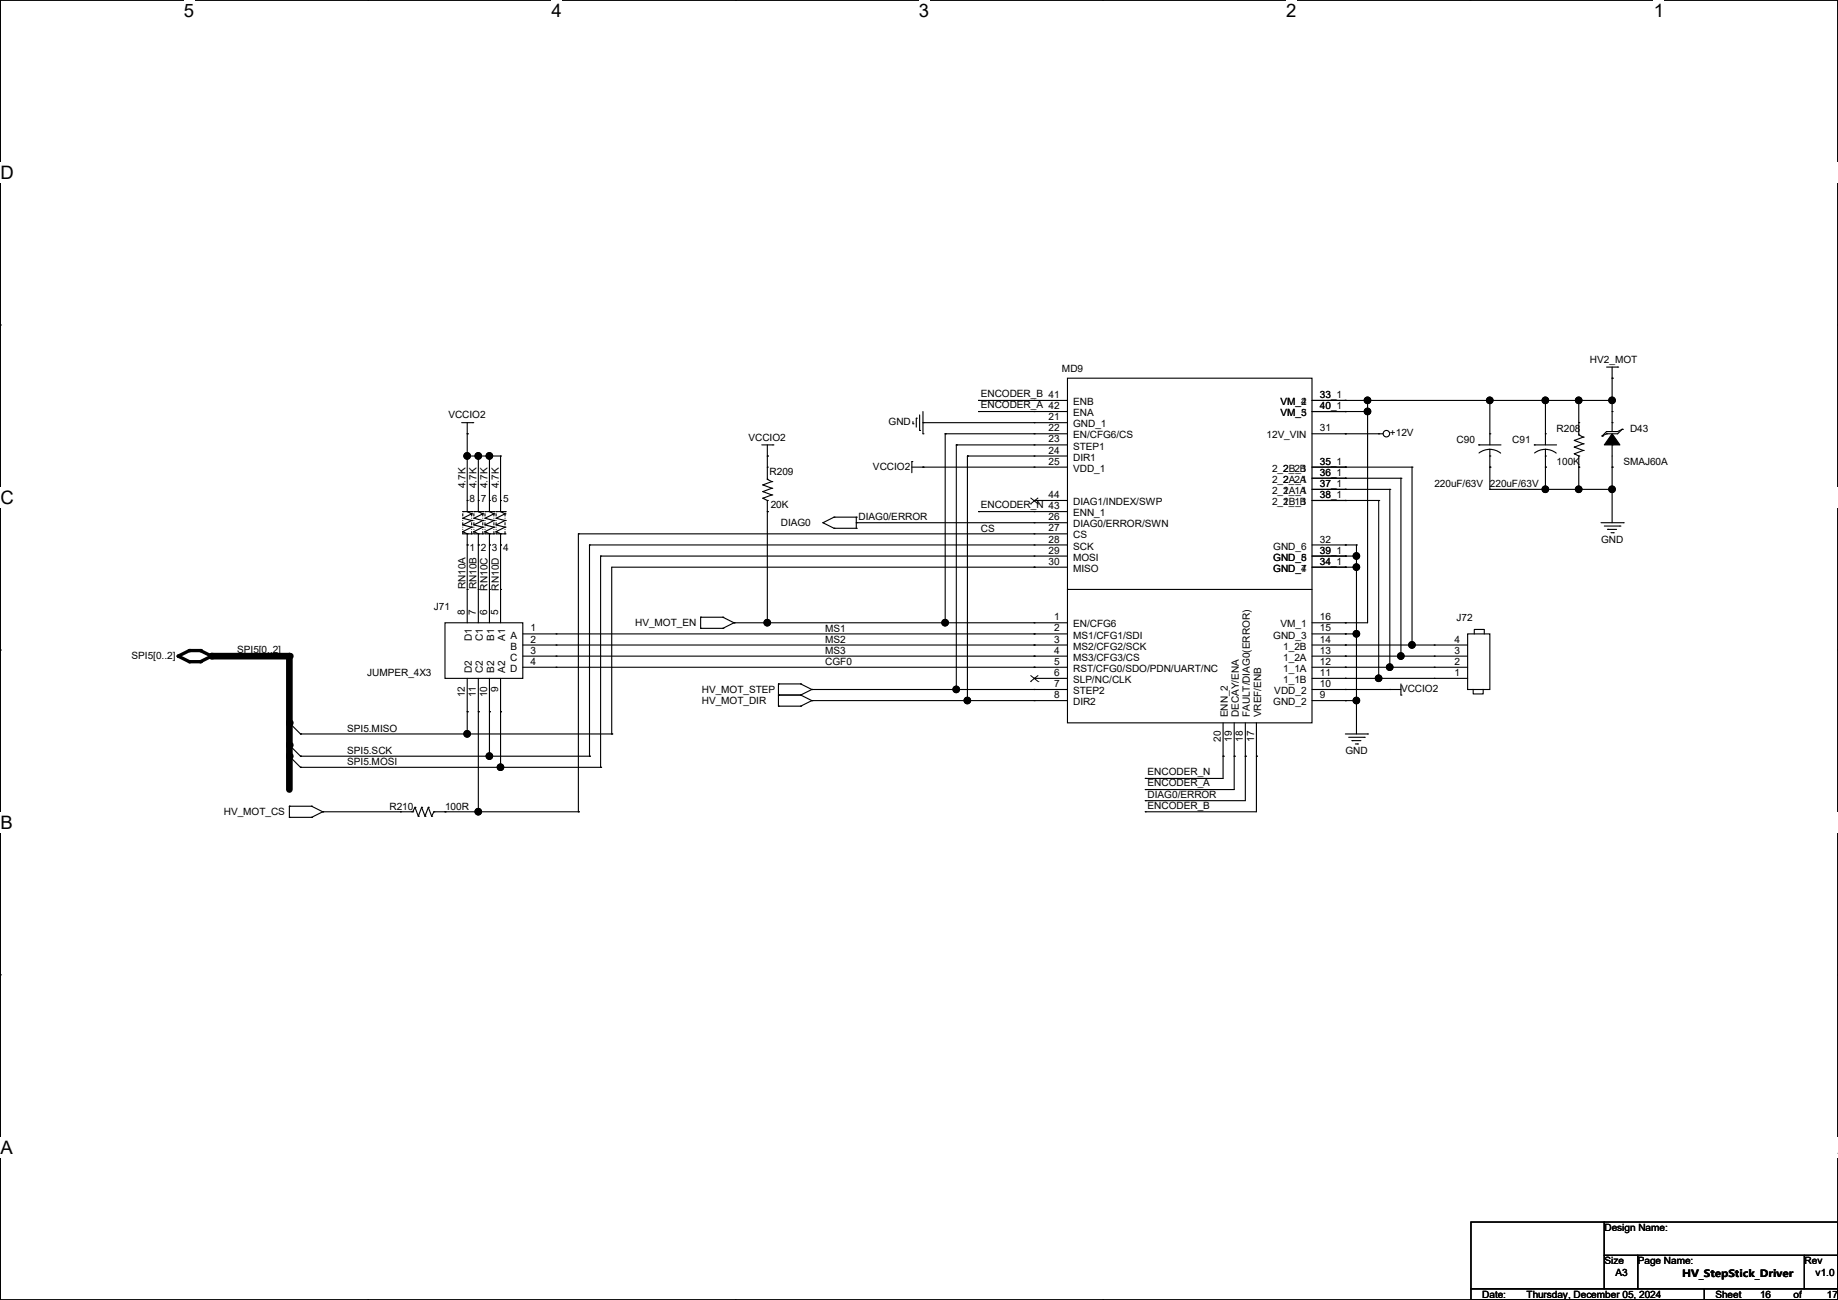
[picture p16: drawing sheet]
<svg xmlns="http://www.w3.org/2000/svg" width="420mm" height="297mm" viewBox="0 0 420 297" stroke-linecap="round" stroke-linejoin="round" font-family="sans-serif">
<defs><g id="words">
<g font-size="4.2">
<text x="42" y="3.9">5</text>
<text x="126" y="3.9">4</text>
<text x="210" y="3.9">3</text>
<text x="293.9" y="3.9">2</text>
<text x="377.9" y="3.9">1</text>
<text x=".1" y="40.9">D</text>
<text x=".1" y="115.1">C</text>
<text x=".1" y="189.4">B</text>
<text x=".1" y="263.6">A</text>
<text x="419.9" y="263.6">A</text>
</g>
<g font-size="2.3">
<text x="363.3" y="82.9">HV2_MOT</text>
<text x="242.7" y="84.9">MD9</text>
<text x="102.5" y="95.6">VCCIO2</text>
<text x="224.1" y="90.8">ENCODER_B 41</text>
<text x="224.1" y="93.3">ENCODER_A 42</text>
<text x="245.2" y="92.5">ENB</text>
<text x="245.2" y="95.1">ENA</text>
<text x="292.6" y="92.5">VM_2</text>
<text x="292.6" y="95.1">VM_3</text>
<text x="292.6" y="95.1">VM_5</text>
<text x="292.6" y="92.5">VM_4</text>
<text x="301.6" y="90.9">33</text>
<text x="301.6" y="93.5">40</text>
<text x="301.6" y="93.5">40_1</text>
<text x="301.6" y="90.9">33_1</text>
<text x="171" y="100.7">VCCIO2</text>
<text x="203" y="97.1">GND</text>
<text x="239.6" y="96">21</text>
<text x="239.6" y="98.6">22</text>
<text x="239.6" y="101.1">23</text>
<text x="245.2" y="97.6">GND_1</text>
<text x="245.2" y="100.2">EN/CFG6/CS</text>
<text x="289.4" y="100.2">12V_VIN</text>
<text x="301.6" y="98.6">31</text>
<text x="317.6" y="99.7">+12V</text>
<text x="332.8" y="101.2">C90</text>
<text x="345.5" y="101.2">C91</text>
<text x="355.7" y="98.6">R208</text>
<text x="372.5" y="98.6">D43</text>
<text x="199.5" y="107.3">VCCIO2</text>
<text x="239.6" y="103.6">24</text>
<text x="239.6" y="106.2">25</text>
<text x="245.2" y="102.7">STEP1</text>
<text x="245.2" y="105.2">DIR1</text>
<text x="245.2" y="107.8">VDD_1</text>
<text x="290.7" y="107.8">2_2B_1</text>
<text x="293.2" y="107.8">2_2B</text>
<text x="301.6" y="106.2">35</text>
<text x="301.6" y="106.2">35_1</text>
<text x="355.7" y="106.3">100K</text>
<text x="370.9" y="106.3">SMAJ60A</text>
<text x="106.3" y="111.5" transform="rotate(-90 106.3 111.5)">4.7K</text>
<text x="108.9" y="111.5" transform="rotate(-90 108.9 111.5)">4.7K</text>
<text x="111.4" y="111.5" transform="rotate(-90 111.4 111.5)">4.7K</text>
<text x="114" y="111.5" transform="rotate(-90 114 111.5)">4.7K</text>
<text x="175.9" y="108.5">R209</text>
<text x="239.6" y="113.8">44</text>
<text x="290.7" y="110.3">2_2A_1</text>
<text x="290.7" y="112.9">2_1A_1</text>
<text x="293.2" y="110.3">2_2A</text>
<text x="293.2" y="112.9">2_1A</text>
<text x="301.6" y="108.7">36</text>
<text x="301.6" y="111.3">37</text>
<text x="301.6" y="113.8">38</text>
<text x="301.6" y="108.7">36_1</text>
<text x="301.6" y="111.3">37_1</text>
<text x="301.6" y="113.9">38_1</text>
<text x="327.8" y="111.3">220uF/63V</text>
<text x="340.5" y="111.3">220uF/63V</text>
<text x="107.3" y="114.6">8</text>
<text x="109.9" y="114.6">7</text>
<text x="112.4" y="114.6">6</text>
<text x="114.9" y="114.6">5</text>
<text x="176.1" y="116.2">20K</text>
<text x="196.2" y="118.9">DIAG0/ERROR</text>
<text x="224.1" y="116.2">ENCODER_N 43</text>
<text x="239.6" y="118.9">26</text>
<text x="245.2" y="117.9">ENN_1</text>
<text x="245.2" y="115.4">DIAG1/INDEX/SWP</text>
<text x="290.7" y="115.4">2_1B_1</text>
<text x="293.2" y="115.4">2_1B</text>
<text x="107.3" y="125.8">1</text>
<text x="109.9" y="125.8">2</text>
<text x="112.4" y="125.8">3</text>
<text x="114.9" y="125.8">4</text>
<text x="178.4" y="120.2">DIAG0</text>
<text x="224.1" y="121.5">CS</text>
<text x="239.6" y="121.4">27</text>
<text x="239.6" y="124">28</text>
<text x="245.2" y="120.5">DIAG0/ERROR/SWN</text>
<text x="245.2" y="123">CS</text>
<text x="245.2" y="125.6">SCK</text>
<text x="290.9" y="125.6">GND_6</text>
<text x="301.6" y="124">32</text>
<text x="365.9" y="124">GND</text>
<text x="239.6" y="126.5">29</text>
<text x="239.6" y="129">30</text>
<text x="245.2" y="128.1">MOSI</text>
<text x="245.2" y="130.6">MISO</text>
<text x="290.9" y="130.6">GND_4</text>
<text x="290.9" y="128.1">GND_5</text>
<text x="290.9" y="130.6">GND_7</text>
<text x="290.9" y="128.1">GND_8</text>
<text x="301.6" y="129">34</text>
<text x="301.6" y="126.5">39</text>
<text x="301.6" y="129">34_1</text>
<text x="301.6" y="126.5">39_1</text>
<text x="106.3" y="134.7" transform="rotate(-90 106.3 134.7)">RN10A</text>
<text x="108.9" y="134.7" transform="rotate(-90 108.9 134.7)">RN10B</text>
<text x="111.4" y="134.9" transform="rotate(-90 111.4 134.9)">RN10C</text>
<text x="114" y="134.9" transform="rotate(-90 114 134.9)">RN10D</text>
<text x="99.2" y="139.3">J71</text>
<text x="106.2" y="140.5" transform="rotate(-90 106.2 140.5)">8</text>
<text x="108.8" y="140.5" transform="rotate(-90 108.8 140.5)">7</text>
<text x="111.3" y="140.5" transform="rotate(-90 111.3 140.5)">6</text>
<text x="113.8" y="140.5" transform="rotate(-90 113.8 140.5)">5</text>
<text x="145.1" y="143.1">HV_MOT_EN</text>
<text x="240.9" y="141.7">1</text>
<text x="245.2" y="143.3">EN/CFG6</text>
<text x="292.6" y="143.3">VM_1</text>
<text x="301.6" y="141.7">16</text>
<text x="332.8" y="141.8">J72</text>
<text x="54.2" y="149.1">SPI5[0..2]</text>
<text x="107.8" y="146.5" transform="rotate(-90 107.8 146.5)">D1</text>
<text x="110.4" y="146.5" transform="rotate(-90 110.4 146.5)">C1</text>
<text x="112.9" y="146.3" transform="rotate(-90 112.9 146.3)">B1</text>
<text x="115.4" y="146.3" transform="rotate(-90 115.4 146.3)">A1</text>
<text x="116.7" y="145.9">A</text>
<text x="116.7" y="148.4">B</text>
<text x="121.2" y="144.3">1</text>
<text x="121.2" y="146.8">2</text>
<text x="121.2" y="149.4">3</text>
<text x="188.6" y="144.3">MS1</text>
<text x="188.6" y="146.9">MS2</text>
<text x="188.6" y="149.4">MS3</text>
<text x="240.9" y="144.3">2</text>
<text x="240.9" y="146.8">3</text>
<text x="240.9" y="149.4">4</text>
<text x="245.2" y="145.9">MS1/CFG1/SDI</text>
<text x="245.2" y="148.4">MS2/CFG2/SCK</text>
<text x="290.9" y="145.9">GND_3</text>
<text x="293.2" y="148.4">1_2B</text>
<text x="301.6" y="149.4">13</text>
<text x="301.6" y="146.8">14</text>
<text x="301.6" y="144.3">15</text>
<text x="332.3" y="149.4">3</text>
<text x="332.3" y="146.8">4</text>
<text x="30.1" y="150.5">SPI5[0..2]</text>
<text x="83.9" y="154.5">JUMPER_4X3</text>
<text x="107.8" y="153.7" transform="rotate(-90 107.8 153.7)">D2</text>
<text x="110.4" y="153.7" transform="rotate(-90 110.4 153.7)">C2</text>
<text x="112.9" y="153.7" transform="rotate(-90 112.9 153.7)">B2</text>
<text x="115.4" y="153.7" transform="rotate(-90 115.4 153.7)">A2</text>
<text x="116.6" y="151">C</text>
<text x="116.6" y="153.5">D</text>
<text x="121.2" y="151.9">4</text>
<text x="188.6" y="151.9">CGF0</text>
<text x="240.9" y="151.9">5</text>
<text x="240.9" y="154.4">6</text>
<text x="245.2" y="151">MS3/CFG3/CS</text>
<text x="245.2" y="153.5">RST/CFG0/SDO/PDN/UART/NC</text>
<text x="293.2" y="153.5">1_1A</text>
<text x="293.2" y="151">1_2A</text>
<text x="301.6" y="154.4">11</text>
<text x="301.6" y="151.9">12</text>
<text x="332.3" y="154.4">1</text>
<text x="332.3" y="151.9">2</text>
<text x="106.2" y="159.3" transform="rotate(-90 106.2 159.3)">12</text>
<text x="108.8" y="159.3" transform="rotate(-90 108.8 159.3)">11</text>
<text x="111.3" y="159.3" transform="rotate(-90 111.3 159.3)">10</text>
<text x="113.8" y="158" transform="rotate(-90 113.8 158)">9</text>
<text x="160.4" y="158.3">HV_MOT_STEP</text>
<text x="160.4" y="160.9">HV_MOT_DIR</text>
<text x="240.9" y="157">7</text>
<text x="240.9" y="159.5">8</text>
<text x="245.2" y="156">SLP/NC/CLK</text>
<text x="245.2" y="158.6">STEP2</text>
<text x="245.2" y="161.1">DIR2</text>
<text x="290.9" y="161.1">GND_2</text>
<text x="291.2" y="158.6">VDD_2</text>
<text x="293.2" y="156">1_1B</text>
<text x="301.6" y="159.5">9</text>
<text x="301.6" y="157">10</text>
<text x="320.1" y="158.1">VCCIO2</text>
<text x="79.3" y="167.2">SPI5.MISO</text>
<text x="280.5" y="163.9" transform="rotate(-90 280.5 163.9)">ENN_2</text>
<text x="283.1" y="163.9" transform="rotate(-90 283.1 163.9)">DECAY/ENA</text>
<text x="285.6" y="163.9" transform="rotate(-90 285.6 163.9)">FAULT/DIAG0(ERROR)</text>
<text x="288.2" y="163.9" transform="rotate(-90 288.2 163.9)">VREF/ENB</text>
<text x="79.3" y="172.3">SPI5.SCK</text>
<text x="278.9" y="169.5" transform="rotate(-90 278.9 169.5)">20</text>
<text x="281.5" y="169.5" transform="rotate(-90 281.5 169.5)">19</text>
<text x="284" y="169.5" transform="rotate(-90 284 169.5)">18</text>
<text x="286.6" y="169.5" transform="rotate(-90 286.6 169.5)">17</text>
<text x="307.4" y="172.3">GND</text>
<text x="79.3" y="174.8">SPI5.MOSI</text>
<text x="262.2" y="177.1">ENCODER_N</text>
<text x="262.2" y="179.7">ENCODER_A</text>
<text x="89" y="185">R210</text>
<text x="101.7" y="185">100R</text>
<text x="262.2" y="182.4">DIAG0/ERROR</text>
<text x="262.2" y="184.7">ENCODER_B</text>
<text x="51.1" y="186.3">HV_MOT_CS</text>
<text x="366.6" y="281.3">Design Name:</text>
<text x="366.6" y="288.9">Size</text>
<text x="369.2" y="291.4">A3</text>
<text x="374.3" y="288.9">Page Name:</text>
<text x="384.4" y="291.8">HV_StepStick_Driver</text>
<text x="412.4" y="288.9">Rev</text>
<text x="414.9" y="291.4">v1.0</text>
<text x="338.7" y="296.5">Date:</text>
<text x="348.8" y="296.5">Thursday, December 05, 2024</text>
<text x="392" y="296.5">Sheet</text>
<text x="402.2" y="296.5">16</text>
<text x="409.8" y="296.5">of</text>
<text x="417.4" y="296.5">17</text>
</g>
</g></defs>
<path d="M.1 0h419.8v297h-419.8z" fill="none" stroke="#000" stroke-width=".25"/>
<path d="M42 0h2.4v4.8h-2.4z" fill="#fff"/>
<path d="M84 0h.1M84 297h.1" fill="none" stroke="#000" stroke-width=".25"/>
<path d="M126 0h2.4v4.8h-2.4z" fill="#fff"/>
<path d="M168 0h.1M168 297h.1" fill="none" stroke="#000" stroke-width=".25"/>
<path d="M210 0h2.3v4.8h-2.3z" fill="#fff"/>
<path d="M252 0h.1M252 297h.1" fill="none" stroke="#000" stroke-width=".25"/>
<path d="M293.9 0h2.4v4.8h-2.4z" fill="#fff"/>
<path d="M336 0h.1M336 297h.1" fill="none" stroke="#000" stroke-width=".25"/>
<g fill="#fff">
<path d="M377.9 0h2.4v4.8h-2.4z"/>
<path d="M.1 37.1h3v4.8h-3z"/>
<path d="M419.9 37.1l.1 4.8z"/>
<path d="M.1 111.3h3v4.8h-3z"/>
<path d="M419.9 111.3l.1 4.8z"/>
</g>
<path d="M.1 74.3h.1M419.9 74.3h.1" fill="none" stroke="#000" stroke-width=".25"/>
<g fill="#fff">
<path d="M.1 185.6h2.8v4.7h-2.8z"/>
<path d="M419.9 185.6l.1 4.7z"/>
</g>
<path d="M.1 148.5h.1M419.9 148.5h.1" fill="none" stroke="#000" stroke-width=".25"/>
<g fill="#fff">
<path d="M0 259.8h2.9v4.7h-2.9z"/>
<path d="M419.9 259.8h.1v4.7h-.1z"/>
</g>
<g fill="none" stroke="#000" stroke-width=".25">
<path d="M105.5 96.6h2.5M106.8 99.1h.1M106.8 96.6v20.3M108 96.6h.1M208.6 96.8h.1M208.6 96.3v.5M209.4 95.5h.1M209.4 95.5v2.1M210.1 98.3h.1M210.1 94.8v3.5M210.9 99.1h.1M210.9 96.6h.1"/>
<path d="M210.9 96.6h33M210.9 94v5.1M216 99.1h.1M216 99.1h27.9M216 99.1v43.2M223.6 91.5h.1M223.6 94h.1M223.6 91.5h20.3M223.6 94h20.3M236.3 96.6h.1M236.3 99.1h.1M236.3 91.5h.1"/>
<path d="M236.3 94h.1M243.9 86.4h55.9v78.7h-55.9zM299.8 99.1h16.3M299.8 91.5h68.6M299.8 94h12.7M307.4 91.5h.1M307.4 94h.1M307.4 99.1h.1M312.5 91.5h.1M312.5 94h.1M312.5 91.5v50.8h-12.7M315 99.1h.1"/>
<path d="M340.4 99.1h.1M340.4 91.5h.1M340.4 91.5v10.1M353.1 99.1h.1M353.1 91.5h.1M353.1 91.5v10.1M360.8 99.4h.1M360.8 96.6h.1M360.8 91.5h.1M360.8 99.4l1 .5M360.8 91.5v7.9M361.8 99.9h.1"/>
<path d="M361.8 99.9l-2.1 .7M366.1 99.6h.1M367.1 98.6h.1M367.1 99.1h.1M367.1 83.9h2.6M367.1 98.6l-1 1M367.1 99.1l-1 .5M368.4 86.4h.1M368.4 96.6h.1M368.4 94h.1M368.4 91.5h.1M368.4 83.9v14.7"/>
<path d="M369.7 83.9h.1M370.7 98.1h.1M370.7 98.1l-1 1h-2.6M370.7 98.1l-1 .5h-2.6M105.7 116.9h2.1M106.8 116.9h.1M106.8 114.3h.1M106.8 104.2h.1M106.8 104.2h7.6M106.8 116.9l1 .5M107.8 116.9h.1M107.8 118.9h.1"/>
<path d="M107.8 117.4h.1M107.8 117.4l-2.1 1 2.1 .5M107.8 118.9l-2.1 1 2.1 .5M108.3 116.9h2M109.3 116.9h.1M109.3 114.3h.1M109.3 104.2h.1M109.3 116.9l1 .5M109.3 104.2v12.7M110.3 116.9h.1M110.3 118.9h.1M110.3 117.4h.1"/>
<path d="M110.3 117.4l-2 1 2 .5M110.3 118.9l-2 1 2 .5M110.8 116.9h2.1M111.8 116.9h.1M111.8 114.3h.1M111.8 104.2h.1M111.8 116.9l1.1 .5M111.8 104.2v12.7M112.9 116.9h.1M112.9 118.9h.1M112.9 117.4h.1M112.9 117.4l-2.1 1 2.1 .5"/>
<path d="M112.9 118.9l-2.1 1 2.1 .5M113.4 116.9h2M114.4 116.9h.1M114.4 114.3h.1M114.4 104.2h.1M114.4 104.2v12.7M114.4 116.9l1 .5M115.4 116.9h.1M115.4 118.9h.1M115.4 117.4h.1M115.4 117.4l-2 1 2 .5M115.4 118.9l-2 1 2 .5"/>
<path d="M174.1 101.6h2.5M174.3 110.8h.1M174.3 112.3h.1M174.3 113.8h.1M174.3 110.8l2.1 .7M174.3 112.3l2.1 .8M174.3 113.8l1 .5M175.3 104.2h.1M175.3 114.3h.1M175.3 109.5h.1M175.3 116.9h.1M175.3 106.7h.1"/>
<path d="M175.3 101.6v7.9M175.3 114.3v28M175.3 109.5l1.1 .5M176.4 110h.1M176.4 111.5h.1M176.4 113.1h.1M176.4 110l-2.1 .8M176.4 111.5l-2.1 .8M176.4 113.1l-2.1 .7M176.6 101.6h.1M188 119.4h.1M188 119.4l2.6 1.3"/>
<path d="M190.6 118.2h.1M190.6 118.2l-2.6 1.2M190.6 118.2h5.1M195.7 118.2h.1M195.7 119.4h.1M195.7 118.2v2.5M195.7 119.4h48.2M208.4 105.5h.1M208.4 106.7h35.5M208.4 105.5v2.5M210.9 106.7h.1M218.5 101.6h.1"/>
<path d="M218.5 101.6h25.4M218.5 101.6v55.9M221.1 104.2h.1M221.1 104.2h22.8M221.1 104.2v55.9M223.6 116.9h.1M223.6 116.9h20.3M236.3 101.6h.1M236.3 104.2h.1M236.3 106.7h.1M236.3 119.4h.1M236.3 116.9h.1"/>
<path d="M236.3 114.3h.1M236.3 114.3h7.6M299.8 106.7h22.9M299.8 109.3h20.3M299.8 111.8h17.8M299.8 114.3h15.2M307.4 106.7h.1M307.4 109.3h.1M307.4 111.8h.1M307.4 114.3h.1M315 114.3h.1M315 114.3v40.7"/>
<path d="M317.6 111.8h.1M317.6 111.8v40.6M320.1 109.3h.1M320.1 109.3v40.6M322.7 106.7h.1M322.7 106.7v40.7M337.9 101.6h.1M337.9 101.6h5.1M340.4 104.2h.1M340.4 102.7l-1 .1-1.4 .7M340.4 102.7l1.6 .3 .9 .5M340.4 106.7h.1"/>
<path d="M340.4 111.8h.1M340.4 111.8h28M340.4 102.7v9.1M350.6 101.6h.1M350.6 101.6h5.1M353.1 104.2h.1M353.1 102.7l-1 .1-1.4 .7M353.1 102.7l1.6 .3 .9 .5M353.1 106.7h.1M353.1 111.8h.1M353.1 102.7v9.1M359.7 100.6h.1"/>
<path d="M359.7 102.2h.1M359.7 103.7h.1M359.7 100.6l2.1 .8M359.7 102.2l2.1 .7M359.7 103.7l1.1 .5M360.8 104.2h.1M360.8 106.7h.1M360.8 111.8h.1M360.8 104.2v7.6M361.8 101.4h.1M361.8 102.9h.1M361.8 101.4l-2.1 .8"/>
<path d="M361.8 102.9l-2.1 .8M365.8 119.4h5.1M368.4 101.6h.1M368.4 106.7h.1M368.4 111.8h.1M368.4 101.6v17.8M370.9 119.4h.1M105.7 121.5h.1M105.7 122h2.1M105.7 121.5l1.1 .5M106.8 134.7h.1M106.8 122h.1"/>
<path d="M106.8 124.5h.1M106.8 122v20.3M107.8 122h.1M107.8 120.4h.1M107.8 120.4l-2.1 1.1M108.3 121.5h.1M108.3 122h2M108.3 121.5l1 .5M109.3 122h.1M109.3 124.5h.1M109.3 134.7h.1M109.3 122v20.3"/>
<path d="M110.3 122h.1M110.3 120.4h.1M110.3 120.4l-2 1.1M110.8 121.5h.1M110.8 122h2.1M110.8 121.5l1 .5M111.8 122h.1M111.8 124.5h.1M111.8 134.7h.1M111.8 122v20.3M112.9 122h.1M112.9 120.4h.1"/>
<path d="M112.9 120.4l-2.1 1.1M113.4 121.5h.1M113.4 121.5l1 .5M113.4 122h2M114.4 134.7h.1M114.4 122h.1M114.4 124.5h.1M114.4 122v20.3M115.4 122h.1M115.4 120.4h.1M115.4 120.4l-2 1.1M132.2 122h.1"/>
<path d="M132.2 122h111.7M132.2 122v63.5M134.7 124.5h.1M134.7 124.5h109.2M134.7 124.5v48.3M137.2 127h.1M137.2 127h106.7M137.2 127v48.3M190.6 120.7h.1M190.6 120.7h5.1M195.7 120.7h.1M236.3 122h.1"/>
<path d="M236.3 124.5h.1M236.3 127h.1M236.3 129.6h.1M243.9 134.7h.1M243.9 134.7h55.9M243.9 129.6h-104.1v38.1M299.8 124.5h10.2M299.8 127h10.2M299.8 129.6h10.2M307.4 129.6h.1M307.4 127h.1M307.4 124.5h.1"/>
<path d="M310 124.5h.1M310 127h.1M310 129.6h.1M310 124.5v43.2M366.6 120.2h3.6M367.4 120.9h.1M367.4 120.9h2M368.1 121.7h.5M368.6 121.7h.1M370.2 120.2h.1M101.7 142.3h17.8v12.7h-17.8zM106.8 155v12.7"/>
<path d="M109.3 155v30.5M111.8 155v17.8M114.4 155v20.3M119.5 144.8h124.4M119.5 147.4h124.4M119.5 149.9h124.4M119.5 152.4h124.4M127.1 144.8h.1M127.1 147.4h.1M127.1 149.9h.1M127.1 152.4h.1M160.1 143.6h.1"/>
<path d="M160.1 141h.1M160.1 141h5.1M160.1 143.6h5.1M160.1 141v2.6M165.2 141h.1M165.2 143.6h.1M165.2 141l2.5 1.3M167.7 142.3h.1M167.7 142.3l-2.5 1.3M167.7 142.3h76.2M175.3 142.3h.1M177.9 158.8h.1"/>
<path d="M177.9 156.3h.1M177.9 156.3h5.1M177.9 158.8h5.1M177.9 156.3v5M183 156.3h.1M183 158.8h.1M183 156.3l2.5 1.2M183 158.8l2.5 1.3M185.5 157.5h.1M185.5 157.5l-2.5 1.3M185.5 157.5h58.4M216 142.3h.1"/>
<path d="M218.5 157.5h.1M236.3 142.3h.1M236.3 144.8h.1M236.3 147.4h.1M236.3 149.9h.1M236.3 152.4h.1M236.3 155h.1M236.3 157.5h.1M236.3 155h7.6M299.8 157.5h20.3M299.8 144.8h10.2M299.8 147.4h35.6"/>
<path d="M299.8 149.9h35.6M299.8 152.4h35.6M299.8 155h35.6M307.4 157.5h.1M307.4 155h.1M307.4 152.4h.1M307.4 149.9h.1M307.4 147.4h.1M307.4 144.8h.1M307.4 142.3h.1M310 144.8h.1M315 155h.1"/>
<path d="M317.6 157.5h.1M317.6 152.4h.1M320.1 158.8h.1M320.1 149.9h.1M320.1 156.3v2.5M322.7 147.4h.1M327.7 155h.1M327.7 152.4h.1M327.7 149.9h.1M327.7 147.4h.1M335.4 144.8h5v12.7h-5zM336.6 157.5v1h2.3v-1"/>
<path d="M336.9 144.8v-1h2.3v1M66.1 165.1l2.6 2.6M66.1 170.2l2.6 2.6M66.1 172.8l2.6 2.5M68.7 167.7h.1M68.7 172.8h.1M68.7 175.3h.1M68.7 167.7h71.1M68.7 172.8h66M68.7 175.3h68.5M106.8 162.6h.1M109.3 162.6h.1"/>
<path d="M111.8 162.6h.1M114.4 162.6h.1M134.7 172.8h.1M137.2 175.3h.1M139.8 167.7h.1M177.9 161.3h.1M177.9 161.3h5.1M183 161.3h.1M185.5 160.1h.1M185.5 160.1l-2.5 1.2M185.5 160.1h58.4M221.1 160.1h.1"/>
<path d="M236.3 160.1h.1M261.7 177.8h.1M279.5 172.8h.1M279.5 165.1v12.7h-17.8M282 172.8h.1M282 165.1v15.3h-20.3M284.6 172.8h.1M284.6 165.1v17.8h-22.9M287.1 172.8h.1M287.1 165.1v20.4h-25.4M299.8 160.1h10.2M307.4 160.1h.1"/>
<path d="M307.4 167.7h5.1M308.2 168.4h3.5M308.9 169.2h.1M308.9 169.2h2.1M309.7 170h.5M310 160.1h.1M310.2 170h.1M311.7 168.4h.1M312.5 167.7h.1M66.1 186.7h.1M66.1 184.2h.1M66.1 184.2h5.1"/>
<path d="M66.1 186.7h5.1M66.1 184.2v2.5M71.2 184.2h.1M71.2 186.7h.1M71.2 184.2l2.5 1.3M73.7 185.5h.1M73.7 185.5l-2.5 1.2M73.7 185.5h20.6M91.5 185.5h.1M94.3 185.5h.1M94.8 184.4h.1M94.8 184.4l-.5 1.1"/>
<path d="M94.8 184.4l.8 2.1M95.6 186.5h.1M96.4 184.4h.1M96.4 184.4l-.8 2.1M96.4 184.4l.7 2.1M97.1 186.5h.1M97.9 184.4h.1M97.9 184.4l-.8 2.1M97.9 184.4l.7 2.1M98.6 186.5h.1M99.1 185.5h.1M99.1 185.5l-.5 1"/>
<path d="M99.1 185.5h33.1M101.7 185.5h.1M132.2 185.5h.1M261.7 180.4h.1M261.7 182.9h.1M261.7 185.5h.1M.1 222.7h.1M419.9 222.7h.1M336.1 279.2h30.5v15.2h-30.5zM366.6 279.2h53.3v7.6h-53.3zM336.1 294.4h53.4v2.6h-53.4zM366.6 286.8h7.6v7.6h-7.6z"/>
<path d="M374.2 286.8h38.1v7.6h-38.1zM389.5 294.4h30.4v2.6h-30.4zM412.3 286.8h7.6v7.6h-7.6z"/>
<circle cx="316.8" cy="99.1" r=".74"/>
</g>
<path d="M40.7 149.9l2.6-1.3h2.5l2.5 1.3-2.5 1.3h-2.5z" fill="none" stroke="#000" stroke-width=".76"/>
<g fill="#000">
<circle cx="40.7" cy="149.9" r=".38"/>
<circle cx="43.3" cy="148.6" r=".38"/>
<circle cx="43.3" cy="151.2" r=".38"/>
<circle cx="45.8" cy="148.6" r=".38"/>
<circle cx="45.8" cy="151.2" r=".38"/>
<circle cx="48.3" cy="149.9" r=".76"/>
<circle cx="48.3" cy="149.9" r=".38"/>
<circle cx="66.1" cy="149.9" r=".76"/>
<circle cx="66.1" cy="172.8" r=".76"/>
<circle cx="66.1" cy="170.2" r=".76"/>
<circle cx="66.1" cy="165.1" r=".76"/>
</g>
<g fill="none" stroke="#000" stroke-width=".25" stroke-dasharray=".5 .5 0 .5 0 .5">
<path d="M105.7 116.9h.1M107.8 116.9h.1M108.3 116.9h.1M110.3 116.9h.1M110.8 116.9h.1M112.9 116.9h.1M113.4 116.9h.1M115.4 116.9h.1M105.7 122v-5.1M107.8 122v-5.1M108.3 122v-5.1M110.3 122v-5.1"/>
<path d="M110.8 122v-5.1M112.9 122v-5.1M113.4 122v-5.1M115.4 122v-5.1"/>
</g>
<g fill="#000" stroke="#000" stroke-width=".25">
<path d="M368.4 99.1l1.8 2.5h-3.6z" fill-rule="evenodd"/>
<circle cx="312.5" cy="91.5" r=".74"/>
<circle cx="312.5" cy="94" r=".74"/>
<circle cx="340.4" cy="91.5" r=".74"/>
<circle cx="353.1" cy="91.5" r=".74"/>
<circle cx="360.7" cy="91.5" r=".74"/>
<circle cx="368.4" cy="91.5" r=".74"/>
<circle cx="106.7" cy="104.2" r=".74"/>
<circle cx="109.3" cy="104.2" r=".74"/>
<circle cx="111.8" cy="104.2" r=".74"/>
<circle cx="353.1" cy="111.8" r=".74"/>
<circle cx="360.7" cy="111.8" r=".74"/>
<circle cx="368.4" cy="111.8" r=".74"/>
<circle cx="309.9" cy="127" r=".74"/>
<circle cx="309.9" cy="129.6" r=".74"/>
<circle cx="175.3" cy="142.3" r=".74"/>
<circle cx="216" cy="142.3" r=".74"/>
<circle cx="218.5" cy="157.5" r=".74"/>
<circle cx="309.9" cy="144.8" r=".74"/>
<circle cx="315" cy="155" r=".74"/>
<circle cx="317.6" cy="152.4" r=".74"/>
<circle cx="320.1" cy="149.9" r=".74"/>
<circle cx="322.6" cy="147.3" r=".74"/>
<circle cx="106.7" cy="167.7" r=".74"/>
<circle cx="111.8" cy="172.7" r=".74"/>
<circle cx="114.4" cy="175.3" r=".74"/>
<circle cx="221" cy="160" r=".74"/>
<circle cx="309.9" cy="160" r=".74"/>
<circle cx="109.3" cy="185.4" r=".74"/>
</g>
<path d="M235.5 115.1h.1M235.5 113.7l1.7 1.4M237.2 115.1h.1M237.2 113.7l-1.7 1.4M235.5 155.7h.1M235.5 154.3l1.7 1.4M237.2 155.7h.1M237.2 154.3l-1.7 1.4" fill="none" stroke="#000" stroke-width=".23"/>
<path d="M48.3 149.9h17.8v30.5" fill="none" stroke="#000" stroke-width="1.5"/>
<use href="#words"/>
</svg>
